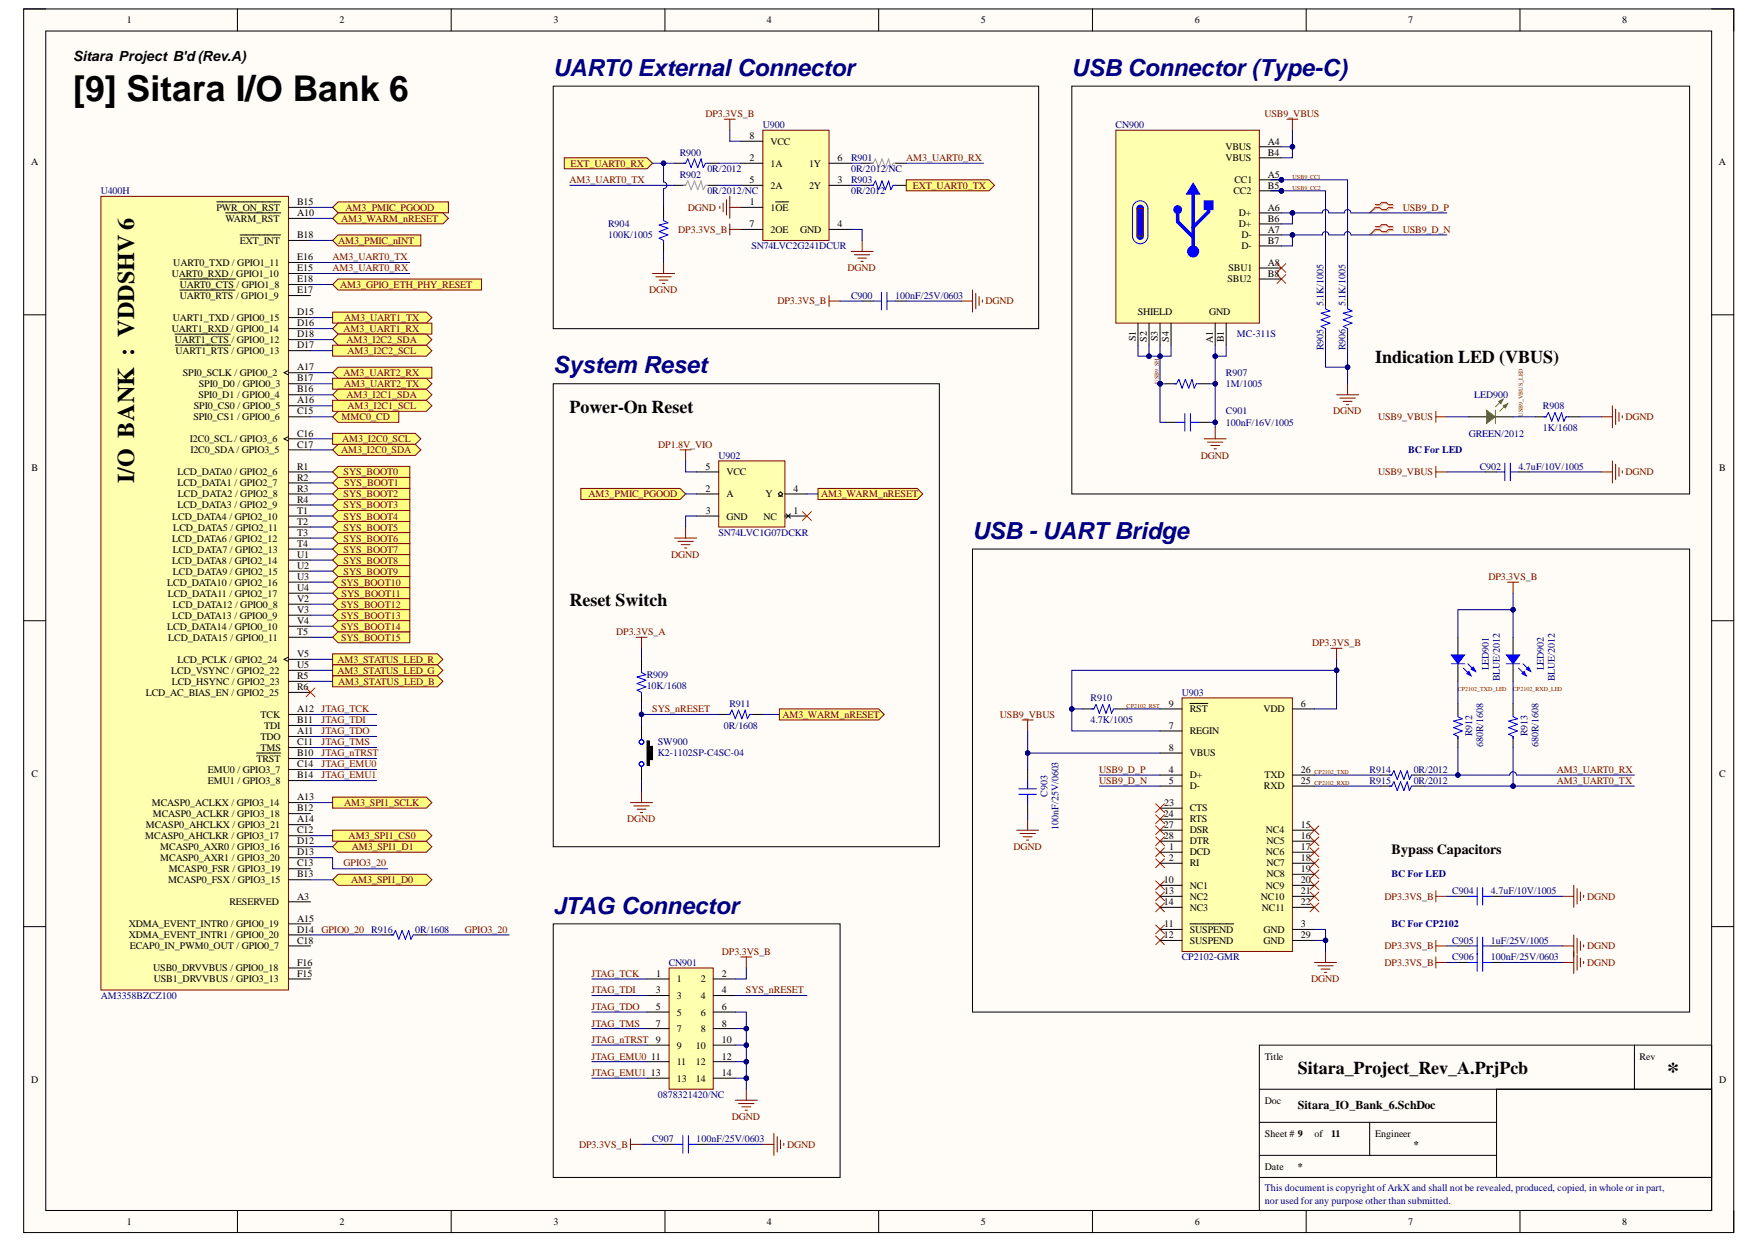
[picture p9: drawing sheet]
<svg xmlns="http://www.w3.org/2000/svg" width="297mm" height="210mm" viewBox="0 0 297 210" stroke-linecap="round" stroke-linejoin="round" font-family="sans-serif">
<defs><g id="words">
<text font-size="6" x="12.4" y="17">[9] Sitara I/O Bank 6</text>
<g font-size="4.1">
<text x="22.7" y="81.6" transform="rotate(-90 22.7 81.6)">I/O BANK : VDDSHV 6</text>
<text x="281.5" y="182.2">*</text>
</g>
<g font-size="4" fill="#000080">
<text x="93.4" y="12.8">UART0 External Connector</text>
<text x="180.9" y="12.8">USB Connector (Type-C)</text>
<text x="93.4" y="63">System Reset</text>
<text x="164.2" y="91">USB - UART Bridge</text>
<text x="93.4" y="154.3">JTAG Connector</text>
</g>
<g font-size="3">
<text x="232.2" y="61.4">Indication LED (VBUS)</text>
<text x="96.2" y="69.7">Power-On Reset</text>
<text x="96.2" y="102.3">Reset Switch</text>
<text x="219.2" y="181.4">Sitara_Project_Rev_A.PrjPcb</text>
</g>
<g font-size="2.4">
<text x="12.4" y="10.3">Sitara Project B'd(Rev.A)</text>
<text x="235" y="144.3">Bypass Capacitors</text>
</g>
<text font-size="2" x="219.2" y="187.2">Sitara_IO_Bank_6.SchDoc</text>
<g font-size="1.7">
<text x="21.4" y="3.9">1</text>
<text x="57.4" y="3.9">2</text>
<text x="93.5" y="3.9">3</text>
<text x="129.5" y="3.9">4</text>
<text x="165.6" y="3.9">5</text>
<text x="201.8" y="3.9">6</text>
<text x="237.8" y="3.9">7</text>
<text x="273.9" y="3.9">8</text>
<text x="126.6" y="23.5">8</text>
<text x="5.2" y="27.9">A</text>
<text x="126.6" y="27.2">2</text>
<text x="130.1" y="28.2">1A</text>
<text x="130.1" y="24.4">VCC</text>
<text x="136.6" y="28.2">1Y</text>
<text x="141.4" y="27.2">6</text>
<text x="206.9" y="25.4">VBUS</text>
<text x="206.9" y="27.2">VBUS</text>
<text x="214.1" y="24.4">A4</text>
<text x="214.1" y="26.3">B4</text>
<text x="290.2" y="27.9">A</text>
<text x="36.5" y="35.6">PWR_ON_RST</text>
<text x="50.2" y="34.7">B15</text>
<text x="126.6" y="30.9">5</text>
<text x="126.6" y="34.7">1</text>
<text x="130.1" y="35.6">1OE</text>
<text x="130.1" y="31.9">2A</text>
<text x="136.6" y="31.9">2Y</text>
<text x="141.4" y="30.9">3</text>
<text x="208.3" y="32.8">CC2</text>
<text x="208.4" y="30.9">CC1</text>
<text x="214.1" y="30">A5</text>
<text x="214.1" y="31.9">B5</text>
<text x="214.1" y="35.6">A6</text>
<text x="38.1" y="37.5">WARM_RST</text>
<text x="40.5" y="41.2">EXT_INT</text>
<text x="50.2" y="40.2">B18</text>
<text x="50.2" y="36.5">A10</text>
<text x="126.6" y="38.4">7</text>
<text x="130.1" y="39.3">2OE</text>
<text x="135.1" y="39.3">GND</text>
<text x="141.4" y="38.4">4</text>
<text x="209.2" y="36.5">D+</text>
<text x="209.2" y="38.4">D+</text>
<text x="209.6" y="40.2">D-</text>
<text x="214.1" y="39.3">A7</text>
<text x="214.1" y="41.2">B7</text>
<text x="214.1" y="37.5">B6</text>
<text x="29" y="46.8">UART0_RXD / GPIO1_10</text>
<text x="29.3" y="44.9">UART0_TXD / GPIO1_11</text>
<text x="50.2" y="45.8">E15</text>
<text x="50.2" y="47.7">E18</text>
<text x="50.2" y="44">E16</text>
<text x="207.3" y="47.7">SBU2</text>
<text x="207.4" y="45.8">SBU1</text>
<text x="209.6" y="42.1">D-</text>
<text x="214.1" y="44.9">A8</text>
<text x="214.1" y="46.8">B8</text>
<text x="30.4" y="48.6">UART0_CTS / GPIO1_8</text>
<text x="30.4" y="50.5">UART0_RTS / GPIO1_9</text>
<text x="50.2" y="53.3">D15</text>
<text x="50.2" y="49.5">E17</text>
<text x="192.1" y="53.3">SHIELD</text>
<text x="204.2" y="53.3">GND</text>
<text x="29" y="56">UART1_RXD / GPIO0_14</text>
<text x="29.2" y="54.2">UART1_TXD / GPIO0_15</text>
<text x="29.5" y="57.9">UART1_CTS / GPIO0_12</text>
<text x="29.6" y="59.8">UART1_RTS / GPIO0_13</text>
<text x="50.2" y="55.1">D16</text>
<text x="50.2" y="57">D18</text>
<text x="50.2" y="58.8">D17</text>
<text x="191.8" y="57.7" transform="rotate(-90 191.8 57.7)">S1</text>
<text x="193.6" y="57.7" transform="rotate(-90 193.6 57.7)">S2</text>
<text x="195.5" y="57.7" transform="rotate(-90 195.5 57.7)">S3</text>
<text x="197.4" y="57.7" transform="rotate(-90 197.4 57.7)">S4</text>
<text x="204.8" y="57.9" transform="rotate(-90 204.8 57.9)">A1</text>
<text x="206.7" y="57.8" transform="rotate(-90 206.7 57.8)">B1</text>
<text x="30.9" y="63.5">SPI0_SCLK / GPIO0_2</text>
<text x="33.6" y="65.3">SPI0_D0 / GPIO0_3</text>
<text x="50.2" y="62.6">A17</text>
<text x="50.2" y="64.4">B17</text>
<text x="32.7" y="70.9">SPI0_CS1 / GPIO0_6</text>
<text x="32.7" y="69.1">SPI0_CS0 / GPIO0_5</text>
<text x="33.5" y="67.2">SPI0_D1 / GPIO0_4</text>
<text x="50.2" y="68.1">A16</text>
<text x="50.2" y="70">C15</text>
<text x="50.2" y="66.3">B16</text>
<text x="32.1" y="74.6">I2C0_SCL / GPIO3_6</text>
<text x="32.1" y="76.5">I2C0_SDA / GPIO3_5</text>
<text x="50.2" y="73.7">C16</text>
<text x="50.2" y="75.6">C17</text>
<text x="5.3" y="79.5">B</text>
<text x="29.9" y="80.2">LCD_DATA0 / GPIO2_6</text>
<text x="29.9" y="82.1">LCD_DATA1 / GPIO2_7</text>
<text x="30" y="83.9">LCD_DATA2 / GPIO2_8</text>
<text x="50.2" y="79.3">R1</text>
<text x="50.2" y="81.2">R2</text>
<text x="50.2" y="83">R3</text>
<text x="119.1" y="83">2</text>
<text x="119.1" y="79.3">5</text>
<text x="122.7" y="83.9">A</text>
<text x="122.7" y="80.2">VCC</text>
<text x="129.3" y="83.9">Y</text>
<text x="134" y="83">4</text>
<text x="290.3" y="79.5">B</text>
<text x="29.1" y="87.7">LCD_DATA4 / GPIO2_10</text>
<text x="29.3" y="89.6">LCD_DATA5 / GPIO2_11</text>
<text x="29.9" y="85.8">LCD_DATA3 / GPIO2_9</text>
<text x="50.2" y="84.9">R4</text>
<text x="50.2" y="86.7">T1</text>
<text x="50.2" y="88.7">T2</text>
<text x="119.2" y="86.7">3</text>
<text x="122.7" y="87.7">GND</text>
<text x="128.9" y="87.7">NC</text>
<text x="134" y="86.7">1</text>
<text x="29.1" y="91.5">LCD_DATA6 / GPIO2_12</text>
<text x="29.1" y="95.2">LCD_DATA8 / GPIO2_14</text>
<text x="29.2" y="93.3">LCD_DATA7 / GPIO2_13</text>
<text x="50.2" y="90.5">T3</text>
<text x="50.2" y="92.4">T4</text>
<text x="50.2" y="94.3">U1</text>
<text x="28.3" y="98.9">LCD_DATA10 / GPIO2_16</text>
<text x="28.3" y="100.8">LCD_DATA11 / GPIO2_17</text>
<text x="29.2" y="97">LCD_DATA9 / GPIO2_15</text>
<text x="50.2" y="96.1">U2</text>
<text x="50.2" y="98">U3</text>
<text x="50.2" y="99.8">U4</text>
<text x="50.2" y="101.7">V2</text>
<text x="28.3" y="106.3">LCD_DATA14 / GPIO0_10</text>
<text x="29.1" y="104.5">LCD_DATA13 / GPIO0_9</text>
<text x="29.2" y="102.6">LCD_DATA12 / GPIO0_8</text>
<text x="50.2" y="103.6">V3</text>
<text x="50.2" y="105.4">V4</text>
<text x="50.2" y="107.3">T5</text>
<text x="28.4" y="108.2">LCD_DATA15 / GPIO0_11</text>
<text x="28.9" y="113.8">LCD_VSYNC / GPIO2_22</text>
<text x="29.9" y="111.9">LCD_PCLK / GPIO2_24</text>
<text x="50.2" y="111">V5</text>
<text x="50.2" y="112.8">U5</text>
<text x="24.6" y="117.5">LCD_AC_BIAS_EN / GPIO2_25</text>
<text x="29" y="115.6">LCD_HSYNC / GPIO2_23</text>
<text x="50.2" y="116.6">R6</text>
<text x="50.2" y="114.7">R5</text>
<text x="197.4" y="119.4">9</text>
<text x="219.7" y="119.4">6</text>
<text x="44" y="121.2">TCK</text>
<text x="44" y="124.9">TDO</text>
<text x="44.6" y="123.1">TDI</text>
<text x="50.2" y="120.3">A12</text>
<text x="50.2" y="122.1">B11</text>
<text x="50.2" y="125.9">C11</text>
<text x="50.2" y="124">A11</text>
<text x="197.4" y="123.1">7</text>
<text x="200.9" y="120.3">RST</text>
<text x="200.9" y="124">REGIN</text>
<text x="213.3" y="120.3">VDD</text>
<text x="5.3" y="131.2">C</text>
<text x="35.1" y="130.5">EMU0 / GPIO3_7</text>
<text x="43.3" y="128.7">TRST</text>
<text x="44" y="126.8">TMS</text>
<text x="50.2" y="127.7">B10</text>
<text x="50.2" y="129.6">C14</text>
<text x="50.2" y="131.4">B14</text>
<text x="197.4" y="126.8">8</text>
<text x="197.4" y="130.5">4</text>
<text x="200.9" y="127.7">VBUS</text>
<text x="200.9" y="131.4">D+</text>
<text x="213.5" y="131.4">TXD</text>
<text x="219.7" y="130.5">26</text>
<text x="290.3" y="131.2">C</text>
<text x="25.6" y="136.1">MCASP0_ACLKX / GPIO3_14</text>
<text x="25.8" y="138">MCASP0_ACLKR / GPIO3_18</text>
<text x="35.1" y="132.4">EMU1 / GPIO3_8</text>
<text x="50.2" y="137">B12</text>
<text x="50.2" y="135.2">A13</text>
<text x="196.5" y="138">24</text>
<text x="196.6" y="136.1">23</text>
<text x="197.4" y="132.4">5</text>
<text x="200.9" y="133.3">D-</text>
<text x="200.9" y="137">CTS</text>
<text x="213.4" y="133.3">RXD</text>
<text x="219.7" y="132.4">25</text>
<text x="24.5" y="141.7">MCASP0_AHCLKR / GPIO3_17</text>
<text x="24.6" y="139.8">MCASP0_AHCLKX / GPIO3_21</text>
<text x="27.1" y="143.5">MCASP0_AXR0 / GPIO3_16</text>
<text x="50.2" y="140.7">C12</text>
<text x="50.2" y="138.9">A14</text>
<text x="50.2" y="142.6">D12</text>
<text x="196.5" y="139.8">27</text>
<text x="196.5" y="141.7">28</text>
<text x="197.4" y="143.5">1</text>
<text x="200.9" y="138.9">RTS</text>
<text x="200.9" y="140.7">DSR</text>
<text x="200.9" y="142.6">DTR</text>
<text x="213.8" y="140.7">NC4</text>
<text x="213.9" y="142.6">NC5</text>
<text x="219.7" y="139.8">15</text>
<text x="219.7" y="141.7">16</text>
<text x="219.7" y="143.5">17</text>
<text x="27.1" y="145.4">MCASP0_AXR1 / GPIO3_20</text>
<text x="28.4" y="149.1">MCASP0_FSX / GPIO3_15</text>
<text x="28.5" y="147.3">MCASP0_FSR / GPIO3_19</text>
<text x="50.2" y="148.2">B13</text>
<text x="50.2" y="146.3">C13</text>
<text x="50.2" y="144.5">D13</text>
<text x="196.5" y="149.1">10</text>
<text x="197.4" y="145.4">2</text>
<text x="200.9" y="144.5">DCD</text>
<text x="200.9" y="146.3">RI</text>
<text x="213.8" y="144.5">NC6</text>
<text x="213.9" y="146.3">NC7</text>
<text x="213.9" y="148.2">NC8</text>
<text x="219.7" y="145.4">18</text>
<text x="219.7" y="147.3">19</text>
<text x="219.7" y="149.1">20</text>
<text x="38.7" y="152.8">RESERVED</text>
<text x="50.2" y="155.6">A15</text>
<text x="50.2" y="151.9">A3</text>
<text x="196.5" y="152.8">14</text>
<text x="196.6" y="151">13</text>
<text x="200.9" y="150">NC1</text>
<text x="200.9" y="151.9">NC2</text>
<text x="200.9" y="153.8">NC3</text>
<text x="212.9" y="151.9">NC10</text>
<text x="213.1" y="153.8">NC11</text>
<text x="213.8" y="150">NC9</text>
<text x="219.7" y="151">21</text>
<text x="219.7" y="152.8">22</text>
<text x="21.7" y="158.4">XDMA_EVENT_INTR1 / GPIO0_20</text>
<text x="21.7" y="156.5">XDMA_EVENT_INTR0 / GPIO0_19</text>
<text x="21.9" y="160.3">ECAP0_IN_PWM0_OUT / GPIO0_7</text>
<text x="50.2" y="157.5">D14</text>
<text x="50.2" y="159.3">C18</text>
<text x="196.5" y="158.4">12</text>
<text x="196.6" y="156.5">11</text>
<text x="200.9" y="157.5">SUSPEND</text>
<text x="200.9" y="159.3">SUSPEND</text>
<text x="213.3" y="157.5">GND</text>
<text x="213.3" y="159.3">GND</text>
<text x="219.7" y="156.5">3</text>
<text x="219.7" y="158.4">29</text>
<text x="25.9" y="164">USB0_DRVVBUS / GPIO0_18</text>
<text x="26" y="165.8">USB1_DRVVBUS / GPIO3_13</text>
<text x="50.2" y="164.9">F15</text>
<text x="50.2" y="163.1">F16</text>
<text x="110.7" y="167.7">3</text>
<text x="110.8" y="164.9">1</text>
<text x="114.3" y="165.8">1</text>
<text x="118.3" y="165.8">2</text>
<text x="121.9" y="164.9">2</text>
<text x="121.9" y="167.7">4</text>
<text x="110.7" y="170.6">5</text>
<text x="110.7" y="173.4">7</text>
<text x="114.3" y="168.6">3</text>
<text x="114.3" y="171.5">5</text>
<text x="118.3" y="168.6">4</text>
<text x="118.3" y="171.5">6</text>
<text x="121.9" y="170.6">6</text>
<text x="121.9" y="173.4">8</text>
<text x="110" y="178.9">11</text>
<text x="110.7" y="176.2">9</text>
<text x="114.3" y="174.3">7</text>
<text x="114.3" y="177.1">9</text>
<text x="114.3" y="179.9">11</text>
<text x="117.5" y="177.1">10</text>
<text x="117.5" y="179.9">12</text>
<text x="118.3" y="174.3">8</text>
<text x="121.9" y="176.2">10</text>
<text x="121.9" y="178.9">12</text>
<text x="213.6" y="178.9">Title</text>
<text x="276.9" y="178.9">Rev</text>
<text x="5.2" y="182.8">D</text>
<text x="109.9" y="181.7">13</text>
<text x="114.3" y="182.7">13</text>
<text x="117.5" y="182.7">14</text>
<text x="121.9" y="181.7">14</text>
<text x="290.3" y="182.8">D</text>
<text x="213.6" y="186.4">Doc</text>
<text x="213.6" y="192">Sheet # 9</text>
<text x="222" y="192">of</text>
<text x="224.8" y="192">11</text>
<text x="232.2" y="192">Engineer</text>
<text x="213.6" y="197.5">Date</text>
<text x="219.2" y="197.5">*</text>
<text x="238.7" y="193.8">*</text>
<text x="21.4" y="206.8">1</text>
<text x="57.4" y="206.8">2</text>
<text x="93.5" y="206.8">3</text>
<text x="129.5" y="206.8">4</text>
<text x="165.6" y="206.8">5</text>
<text x="201.8" y="206.8">6</text>
<text x="237.8" y="206.8">7</text>
<text x="273.9" y="206.8">8</text>
</g>
<g font-size="1.7" fill="#800000">
<text x="119.1" y="19.8">DP3.3VS_B</text>
<text x="213.5" y="19.8">USB9_VBUS</text>
<text x="96.4" y="28.2">EXT_UART0_RX</text>
<text x="153" y="27.2">AM3_UART0_RX</text>
<text x="58.4" y="35.6">AM3_PMIC_PGOOD</text>
<text x="96.2" y="30.9">AM3_UART0_TX</text>
<text x="116.1" y="35.6">DGND</text>
<text x="154.1" y="31.9">EXT_UART0_TX</text>
<text x="236.9" y="35.6">USB9_D_P</text>
<text x="57.1" y="41.2">AM3_PMIC_nINT</text>
<text x="57.6" y="37.5">AM3_WARM_nRESET</text>
<text x="114.5" y="39.3">DP3.3VS_B</text>
<text x="236.9" y="39.3">USB9_D_N</text>
<text x="56.2" y="44">AM3_UART0_TX</text>
<text x="56.2" y="45.8">AM3_UART0_RX</text>
<text x="143.1" y="45.8">DGND</text>
<text x="57.4" y="48.6">AM3_GPIO_ETH_PHY_RESET</text>
<text x="109.6" y="49.5">DGND</text>
<text x="131.3" y="51.4">DP3.3VS_B</text>
<text x="166.4" y="51.4">DGND</text>
<text x="58" y="56">AM3_UART1_RX</text>
<text x="58.1" y="54.2">AM3_UART1_TX</text>
<text x="58.5" y="57.9">AM3_I2C2_SDA</text>
<text x="58.7" y="59.8">AM3_I2C2_SCL</text>
<text x="58" y="63.5">AM3_UART2_RX</text>
<text x="58.1" y="65.3">AM3_UART2_TX</text>
<text x="57.7" y="70.9">MMC0_CD</text>
<text x="58.5" y="67.2">AM3_I2C1_SDA</text>
<text x="58.7" y="69.1">AM3_I2C1_SCL</text>
<text x="225.1" y="70">DGND</text>
<text x="232.7" y="70.9">USB9_VBUS</text>
<text x="274.5" y="70.9">DGND</text>
<text x="57.6" y="76.5">AM3_I2C0_SDA</text>
<text x="57.8" y="74.6">AM3_I2C0_SCL</text>
<text x="111.2" y="75.6">DP1.8V_VIO</text>
<text x="202.8" y="77.4">DGND</text>
<text x="58" y="80.2">SYS_BOOT0</text>
<text x="58" y="83.9">SYS_BOOT2</text>
<text x="58.1" y="82.1">SYS_BOOT1</text>
<text x="99.4" y="83.9">AM3_PMIC_PGOOD</text>
<text x="138.7" y="83.9">AM3_WARM_nRESET</text>
<text x="232.7" y="80.2">USB9_VBUS</text>
<text x="274.5" y="80.2">DGND</text>
<text x="58" y="85.8">SYS_BOOT3</text>
<text x="58" y="87.7">SYS_BOOT4</text>
<text x="58" y="89.6">SYS_BOOT5</text>
<text x="58" y="91.5">SYS_BOOT6</text>
<text x="58" y="93.3">SYS_BOOT7</text>
<text x="58" y="95.2">SYS_BOOT8</text>
<text x="113.4" y="94.3">DGND</text>
<text x="57.6" y="98.9">SYS_BOOT10</text>
<text x="57.7" y="100.8">SYS_BOOT11</text>
<text x="58" y="97">SYS_BOOT9</text>
<text x="251.3" y="98">DP3.3VS_B</text>
<text x="57.6" y="102.6">SYS_BOOT12</text>
<text x="57.6" y="104.5">SYS_BOOT13</text>
<text x="57.6" y="106.3">SYS_BOOT14</text>
<text x="104.1" y="107.3">DP3.3VS_A</text>
<text x="57" y="111.9">AM3_STATUS_LED_R</text>
<text x="57" y="113.8">AM3_STATUS_LED_G</text>
<text x="57.6" y="108.2">SYS_BOOT15</text>
<text x="221.6" y="109.1">DP3.3VS_B</text>
<text x="57.1" y="115.6">AM3_STATUS_LED_B</text>
<text x="54.3" y="120.3">JTAG_TCK</text>
<text x="54.3" y="122.1">JTAG_TDI</text>
<text x="54.3" y="124">JTAG_TDO</text>
<text x="54.3" y="125.9">JTAG_TMS</text>
<text x="110.1" y="120.3">SYS_nRESET</text>
<text x="132.1" y="121.2">AM3_WARM_nRESET</text>
<text x="168.9" y="121.2">USB9_VBUS</text>
<text x="54.3" y="127.7">JTAG_nTRST</text>
<text x="54.3" y="129.6">JTAG_EMU0</text>
<text x="54.3" y="131.4">JTAG_EMU1</text>
<text x="185.6" y="130.5">USB9_D_P</text>
<text x="262.9" y="130.5">AM3_UART0_RX</text>
<text x="58.1" y="136.1">AM3_SPI1_SCLK</text>
<text x="185.6" y="132.4">USB9_D_N</text>
<text x="262.9" y="132.4">AM3_UART0_TX</text>
<text x="58.9" y="141.7">AM3_SPI1_CS0</text>
<text x="59.4" y="143.5">AM3_SPI1_D1</text>
<text x="105.9" y="138.9">DGND</text>
<text x="171.1" y="143.5">DGND</text>
<text x="58" y="146.3">GPIO3_20</text>
<text x="59.3" y="149.1">AM3_SPI1_D0</text>
<text x="233.8" y="151.9">DP3.3VS_B</text>
<text x="268" y="151.9">DGND</text>
<text x="54.3" y="157.5">GPIO0_20</text>
<text x="78.5" y="157.5">GPIO3_20</text>
<text x="121.9" y="161.2">DP3.3VS_B</text>
<text x="233.8" y="160.3">DP3.3VS_B</text>
<text x="268" y="160.3">DGND</text>
<text x="99.9" y="164.9">JTAG_TCK</text>
<text x="99.9" y="167.7">JTAG_TDI</text>
<text x="126" y="167.7">SYS_nRESET</text>
<text x="221.4" y="165.8">DGND</text>
<text x="233.8" y="163.1">DP3.3VS_B</text>
<text x="268" y="163.1">DGND</text>
<text x="99.9" y="170.6">JTAG_TDO</text>
<text x="99.9" y="173.4">JTAG_TMS</text>
<text x="99.9" y="176.2">JTAG_nTRST</text>
<text x="99.9" y="178.9">JTAG_EMU0</text>
<text x="99.9" y="181.7">JTAG_EMU1</text>
<text x="123.6" y="189.2">DGND</text>
<text x="97.8" y="193.8">DP3.3VS_B</text>
<text x="132.9" y="193.8">DGND</text>
</g>
<g font-size="1.7" fill="#000080">
<text x="128.8" y="21.6">U900</text>
<text x="188.4" y="21.6">CN900</text>
<text x="114.8" y="26.3">R900</text>
<text x="119.4" y="29.1">0R/2012</text>
<text x="143.7" y="27.2">R901</text>
<text x="143.7" y="29.1">0R/2012/NC</text>
<text x="17" y="32.8">U400H</text>
<text x="114.8" y="30">R902</text>
<text x="119.4" y="32.8">0R/2012/NC</text>
<text x="143.7" y="30.9">R903</text>
<text x="143.7" y="32.8">0R/2012</text>
<text x="102.7" y="38.4">R904</text>
<text x="102.7" y="40.2">100K/1005</text>
<text x="126.9" y="42.1">SN74LVC2G241DCUR</text>
<text x="143.7" y="50.5">C900</text>
<text x="151.2" y="50.5">100nF/25V/0603</text>
<text x="223.5" y="51.7" transform="rotate(-90 223.5 51.7)">5.1K/1005</text>
<text x="227.2" y="51.7" transform="rotate(-90 227.2 51.7)">5.1K/1005</text>
<text x="208.9" y="57">MC-311S</text>
<text x="223.5" y="59.2" transform="rotate(-90 223.5 59.2)">R905</text>
<text x="227.2" y="59.2" transform="rotate(-90 227.2 59.2)">R906</text>
<text x="207" y="63.5">R907</text>
<text x="207" y="65.3">1M/1005</text>
<text x="207" y="70">C901</text>
<text x="207" y="71.9">100nF/16V/1005</text>
<text x="249" y="67.2">LED900</text>
<text x="260.6" y="69.1">R908</text>
<text x="121.3" y="77.4">U902</text>
<text x="237.8" y="76.5">BC For LED</text>
<text x="248" y="73.7">GREEN/2012</text>
<text x="260.6" y="72.8">1K/1608</text>
<text x="249.9" y="79.3">C902</text>
<text x="256.4" y="79.3">4.7uF/10V/1005</text>
<text x="121.3" y="90.5">SN74LVC1G07DCKR</text>
<text x="251.4" y="113.2" transform="rotate(-90 251.4 113.2)">LED901</text>
<text x="260.7" y="113.2" transform="rotate(-90 260.7 113.2)">LED902</text>
<text x="109.2" y="114.5">R909</text>
<text x="109.2" y="116.4">10K/1608</text>
<text x="123.2" y="119.4">R911</text>
<text x="184.2" y="118.4">R910</text>
<text x="199.6" y="117.5">U903</text>
<text x="253.3" y="115" transform="rotate(-90 253.3 115)">BLUE/2012</text>
<text x="262.6" y="115" transform="rotate(-90 262.6 115)">BLUE/2012</text>
<text x="111.1" y="125.9">SW900</text>
<text x="122.2" y="123.1">0R/1608</text>
<text x="184.2" y="122.1">4.7K/1005</text>
<text x="248.6" y="124.3" transform="rotate(-90 248.6 124.3)">R912</text>
<text x="257.9" y="124.3" transform="rotate(-90 257.9 124.3)">R913</text>
<text x="111.1" y="127.7">K2-1102SP-C4SC-04</text>
<text x="231.3" y="130.5">R914</text>
<text x="238.7" y="130.5">0R/2012</text>
<text x="250.5" y="126.2" transform="rotate(-90 250.5 126.2)">680R/1608</text>
<text x="259.8" y="126.2" transform="rotate(-90 259.8 126.2)">680R/1608</text>
<text x="176.9" y="134.6" transform="rotate(-90 176.9 134.6)">C903</text>
<text x="231.3" y="132.4">R915</text>
<text x="238.7" y="132.4">0R/2012</text>
<text x="178.8" y="140.2" transform="rotate(-90 178.8 140.2)">100nF/25V/0603</text>
<text x="235" y="148.2">BC For LED</text>
<text x="245.2" y="151">C904</text>
<text x="251.8" y="151">4.7uF/10V/1005</text>
<text x="62.7" y="157.5">R916</text>
<text x="70.1" y="157.5">0R/1608</text>
<text x="235" y="156.5">BC For CP2102</text>
<text x="245.2" y="159.3">C905</text>
<text x="251.8" y="159.3">1uF/25V/1005</text>
<text x="112.9" y="163.1">CN901</text>
<text x="199.6" y="162.1">CP2102-GMR</text>
<text x="245.2" y="162.1">C906</text>
<text x="251.8" y="162.1">100nF/25V/0603</text>
<text x="17" y="168.6">AM3358BZCZ100</text>
<text x="111.1" y="185.5">0878321420/NC</text>
<text x="110.1" y="192.9">C907</text>
<text x="117.6" y="192.9">100nF/25V/0603</text>
<text x="213.6" y="201.1">This document is copyright ofArkX and shall not be revealed, produced, copied, in whole or in part,</text>
<text x="213.6" y="203.3">nor used for any purpose other than submitted.</text>
</g>
<g font-size="1" fill="#800000">
<text x="218.3" y="30.2">USB9_CC1</text>
<text x="218.3" y="32">USB9_CC2</text>
<text x="195.7" y="64.8" transform="rotate(-90 195.7 64.8)">USB9_SH</text>
<text x="257.2" y="70.4" transform="rotate(-90 257.2 70.4)">USB9_VBUS_LED</text>
<text x="190.3" y="119.5">CP2102_RST</text>
<text x="246.2" y="116.7">CP2102_TXD_LED</text>
<text x="255.5" y="116.7">CP2102_RXD_LED</text>
<text x="222" y="130.7">CP2102_TXD</text>
<text x="222" y="132.5">CP2102_RXD</text>
</g>
</g></defs>
<path d="M4 1.5h288.8v206.6h-288.8z" fill-rule="evenodd" fill="#fffcf8"/>
<path d="M4 1.5h288.8v206.6h-288.8z" fill="none" stroke="#000" stroke-width=".17"/>
<path d="M7.7 5.2h281.3v199.2h-281.3z" fill-rule="evenodd" fill="#fffcf8"/>
<g fill="none" stroke="#000" stroke-width=".17">
<path d="M4 1.5h3.7M7.7 5.2h281.3v199.2h-281.3zM40.1 1.5v3.7M76.2 1.5v3.7M112.3 1.5v3.7M148.4 1.5v3.7M184.5 1.5v3.7M220.6 1.5v3.7M256.7 1.5v3.7M289 1.5h3.8v3.7M4 53.2h3.7M289 53.2h3.8"/>
<path d="M4 104.8h3.7M289 104.8h3.8M4 156.5h3.7M289 156.5h3.8M212.7 176.5h76.3v27.9h-76.3zM276 176.5v7.4M212.7 183.9h76.3M212.7 198.8h76.3M212.7 189.5h40M212.7 195.1h40M231.3 189.5v5.6M252.7 183.9h36.3v14.9h-36.3z"/>
<path d="M40.1 204.4v3.7M76.2 204.4v3.7M112.3 204.4v3.7M148.4 204.4v3.7M184.5 204.4v3.7M220.6 204.4v3.7M256.7 204.4v3.7M292.8 204.4v3.7"/>
</g>
<path d="M17 33.2h31.7v134h-31.7z" fill-rule="evenodd" fill="#ffffb0"/>
<path d="M17 33.2h31.7v134h-31.7z" fill="none" stroke="#800000" stroke-width=".17"/>
<g fill="none" stroke="#000" stroke-width=".17">
<path d="M36.6 34.1h10.8M38.1 35.9h9.3M40.5 39.7h6.9M48.7 35h3.7M48.7 36.9h3.7M29.5 56.4h9.4M29.6 58.3h9.3M30.4 49h9.3M30.4 47.1h9.3M48.7 46.2h3.7M48.7 55.5h3.7M48.7 48h3.7"/>
<path d="M48.7 57.4h3.7M48.7 44.3h3.7M48.7 53.6h3.7M48.7 49.9h3.7M48.7 59.2h3.7M48.7 40.6h3.7M48.7 62.6l-.7 .3 .7 .4M48.7 73.7l-.7 .4 .7 .4M48.7 62.9h3.7M48.7 68.5h3.7M48.7 70.4h3.7M48.7 64.8h3.7"/>
<path d="M48.7 66.7h3.7M48.7 74.1h3.7M48.7 76h3.7M48.7 79.7h3.7M48.7 81.6h3.7M48.7 83.4h3.7M48.7 85.3h3.7M48.7 87.1h3.7M48.7 89h3.7M48.7 90.9h3.7M48.7 92.7h3.7M48.7 94.6h3.7"/>
<path d="M48.7 96.4h3.7M48.7 98.3h3.7M48.7 111l-.7 .3 .7 .4M48.7 116.9h3.7M48.7 115.1h3.7M48.7 111.3h3.7M48.7 113.2h3.7M48.7 100.2h3.7M48.7 102h3.7M48.7 103.9h3.7M48.7 105.8h3.7M48.7 107.6h3.7"/>
<path d="M43.3 127.2h4.1M48.7 120.6h3.7M48.7 122.5h3.7M48.7 126.2h3.7M48.7 128.1h3.7M48.7 124.4h3.7M48.7 130h3.7M48.7 131.8h3.7M48.7 137.4h3.7M48.7 139.3h3.7M48.7 135.5h3.7M48.7 157.9h3.7"/>
<path d="M48.7 156h3.7M48.7 159.7h3.7M48.7 148.6h3.7M48.7 141.1h3.7M48.7 146.7h3.7M48.7 143h3.7M48.7 144.8h3.7M48.7 152.3h3.7M48.7 165.3h3.7M48.7 163.5h3.7"/>
</g>
<path d="M121.4 77.8h11.1v11.2h-11.1z" fill-rule="evenodd" fill="#ffffb0"/>
<g fill="none" stroke="#800000" stroke-width=".17">
<path d="M114.8 76h1.9M115.8 76v1.8M121.4 77.8h11.1v11.2h-11.1zM113.9 90.9h3.7M114.5 91.4h2.6M115 92h1.5M115.6 92.5h.4M115.8 89v1.9M124.2 185.8h3.7M124.7 186.4h2.6M125.3 186.9h1.5M125.8 187.5h.4"/>
<path d="M126 183.9v1.9"/>
</g>
<path d="M117.6 79.7h3.8M117.6 87.1h3.8M117.6 83.4h3.8M131.4 83.4l.4-.4 .4 .4-.4 .4zM131.4 83.8h.8M132.5 87.1h3.8M132.5 83.4h3.8M132.7 86.8l.8 .7M133.5 86.8l-.8 .7" fill="none" stroke="#000" stroke-width=".17"/>
<path d="M135.5 86.4l1.5 1.5M137 86.4l-1.5 1.5" fill="none" stroke="#f00" stroke-width=".17"/>
<path d="M128.8 22h11.2v18.6h-11.2z" fill-rule="evenodd" fill="#ffffb0"/>
<g fill="none" stroke="#800000" stroke-width=".17">
<path d="M121.6 34.8v.4M122.1 34.3v1.5M122.3 20.1h1.9M122.7 33.7v2.6M123.2 20.1v1.9M123.2 33.2v3.7M123.2 37.8v1.9M123.2 35h1.9M123.2 38.7h1.9M128.8 22h11.2v18.6h-11.2zM217.3 20.1h1.9M218.2 20.1v1.9"/>
<path d="M143.7 42.5h3.8M144.3 43h2.6M144.8 43.6h1.5M145.4 44.1h.4M145.6 40.6v1.9M203.3 74.1h3.8M203.9 74.7h2.6M204.5 75.2h1.4M205 75.8h.4M205.2 72.2v1.9M225.7 66.7h3.7M226.3 67.2h2.6"/>
<path d="M226.8 67.8h1.5M227.4 68.3h.4M227.6 64.8v1.9M270.4 70.4h1.9M272.3 68.5v3.7M272.8 69.1v2.6M273.4 69.6v1.5M274 70.2v.4M125.1 161.6h1.9M126 161.6v1.9M106.5 193.2h1.8M106.5 192.3v1.9"/>
<path d="M128.8 193.2h1.9M130.7 191.4v3.7M131.2 191.9v2.6M131.8 192.5v1.5M132.4 193.1v.3"/>
</g>
<g fill="none" stroke="#000" stroke-width=".17">
<path d="M113.9 27.6h1.9M113.9 31.3h1.9M119.5 27.6h1.9M119.5 31.3h1.9M125.1 35h3.7M125.1 27.6h3.7M125.1 31.3h3.7M125.1 38.7h3.7M125.1 23.9h3.7M131 34.1h2.2M140 27.6h3.7M140 31.3h3.7"/>
<path d="M140 38.7h3.7M145.6 27.6h1.9M145.6 31.3h1.9M151.2 27.6h1.8M151.2 31.3h1.8M112.1 193.2h1.8M117.6 193.2h1.9"/>
</g>
<path d="M115.4 27.6h.4l.4-.8 .5 1.5 .6-1.5 .5 1.5 .6-1.5 .4 1.5 .3-.7h.4M147.1 31.3h.4l.3-.8 .6 1.5 .5-1.5 .6 1.5 .6-1.5 .3 1.5 .4-.7h.4M113.9 193.2h1.4M115.3 191.8v2.9M116.2 193.2h1.4M116.2 191.8v2.9" fill="none" stroke="#00f" stroke-width=".17"/>
<path d="M115.4 31.3h.4l.4-.8 .5 1.5 .6-1.5 .5 1.5 .6-1.5 .4 1.5 .3-.7h.4M147.1 27.6h.4l.3-.8 .6 1.5 .5-1.5 .6 1.5 .6-1.5 .3 1.5 .4-.7h.4" fill="none" stroke="#999" stroke-width=".17"/>
<path d="M215.6 44.5l1.5 1.5M215.6 46.4l1.5 1.5M217.1 44.5l-1.5 1.5M217.1 46.4l-1.5 1.5" fill="none" stroke="#f00" stroke-width=".17"/>
<circle cx="216.4" cy="30.4" r=".37" fill="#000080"/>
<circle cx="216.4" cy="30.4" r=".37" fill="none" stroke="#000080" stroke-width=".17"/>
<circle cx="216.4" cy="32.2" r=".37" fill="#000080"/>
<circle cx="216.4" cy="32.2" r=".37" fill="none" stroke="#000080" stroke-width=".17"/>
<path d="M188.4 22h24.3v32.6h-24.3z" fill-rule="evenodd" fill="#ffffb0"/>
<path d="M188.4 22h24.3v32.6h-24.3z" fill="none" stroke="#800000" stroke-width=".17"/>
<circle cx="192.5" cy="35.2" r=".56" fill="#00f"/>
<circle cx="192.5" cy="35.2" r=".56" fill="none" stroke="#00f" stroke-width=".17"/>
<path d="M212.7 24.8h3.7M212.7 30.4h3.7" fill="none" stroke="#000" stroke-width=".17"/>
<circle cx="216.4" cy="30.4" r=".37" fill="#000080"/>
<circle cx="216.4" cy="30.4" r=".37" fill="none" stroke="#000080" stroke-width=".17"/>
<path d="M212.7 32.2h3.7" fill="none" stroke="#000" stroke-width=".17"/>
<circle cx="216.4" cy="32.2" r=".37" fill="#000080"/>
<circle cx="216.4" cy="32.2" r=".37" fill="none" stroke="#000080" stroke-width=".17"/>
<path d="M212.7 39.7h3.7M212.7 36h3.7M212.7 37.8h3.7M192.2 54.6v3.7M205.2 54.6v3.7M212.7 41.5h3.7M212.7 45.3h3.7M212.7 47.1h3.7" fill="none" stroke="#000" stroke-width=".17"/>
<circle cx="192.5" cy="39.9" r=".56" fill="#00f"/>
<circle cx="192.5" cy="39.9" r=".56" fill="none" stroke="#00f" stroke-width=".17"/>
<path d="M192 35.2h1.1v4.7h-1.1z" fill-rule="evenodd" fill="#00f"/>
<path d="M192 35.2h1.1v4.7h-1.1z" fill="none" stroke="#800000" stroke-width=".17"/>
<path d="M191.5 34.4a1.3 1.3 0 0 1 1.4-.4 1.3 1.3 0 0 1 .9 1.2v4.7a1.3 1.3 0 0 1-1.3 1.3 1.3 1.3 0 0 1-1.3-1.3v-4.7z" fill="none" stroke="#00f" stroke-width=".17"/>
<circle cx="201.5" cy="42.5" r=".93" fill="#00f"/>
<circle cx="201.5" cy="42.5" r=".93" fill="none" stroke="#00f" stroke-width=".17"/>
<path d="M203.3 33.9h1.5v1.5h-1.5z" fill-rule="evenodd" fill="#00f"/>
<path d="M203.3 33.9h1.5v1.5h-1.5z" fill="none" stroke="#00f" stroke-width=".17"/>
<path d="M201.5 30.9l1.1 1.9h-2.2z" fill-rule="evenodd" fill="#00f"/>
<path d="M201.5 30.9l1.1 1.9h-2.2z" fill="none" stroke="#00f" stroke-width=".17"/>
<circle cx="198.9" cy="35.4" r=".65" fill="#00f"/>
<g fill="none" stroke="#00f" stroke-width=".17">
<path d="M245.1 112.1h2.2"/>
<circle cx="198.9" cy="35.4" r=".65"/>
</g>
<path d="M198.9 35.6v1.8l2.6 2.6M201.5 32.2v9.5M204.1 35.2v.6l-2.6 2.6" fill="none" stroke="#00f" stroke-width=".59"/>
<path d="M212.7 26.6h3.7M194 54.6v3.7M195.9 54.6v3.7M197.8 54.6v3.7M207.1 54.6v3.7M246.2 107.6v3M246.2 112.1v3" fill="none" stroke="#000" stroke-width=".17"/>
<g fill="none" stroke="#f00" stroke-width=".17">
<path d="M195.2 135.7l1.4 1.5M195.2 137.6l1.4 1.5M195.2 139.4l1.4 1.5M196.6 135.7l-1.4 1.5M196.6 137.6l-1.4 1.5M196.6 139.4l-1.4 1.5M221.2 139.4l1.5 1.5M222.7 139.4l-1.5 1.5M195.2 141.3l1.4 1.5M195.2 143.2l1.4 1.5M195.2 145l1.4 1.5M195.2 148.8l1.4 1.4"/>
<path d="M195.2 150.6l1.4 1.5M195.2 152.5l1.4 1.5M195.2 156.2l1.4 1.5M195.2 158.1l1.4 1.4M196.6 141.3l-1.4 1.5M196.6 143.2l-1.4 1.5M196.6 145l-1.4 1.5M196.6 148.8l-1.4 1.4M196.6 150.6l-1.4 1.5M196.6 152.5l-1.4 1.5M196.6 156.2l-1.4 1.5M196.6 158.1l-1.4 1.4"/>
<path d="M221.2 141.3l1.5 1.5M221.2 143.2l1.5 1.5M221.2 145l1.5 1.5M221.2 146.9l1.5 1.5M221.2 148.8l1.5 1.4M221.2 150.6l1.5 1.5M221.2 152.5l1.5 1.5M222.7 141.3l-1.5 1.5M222.7 143.2l-1.5 1.5M222.7 145l-1.5 1.5M222.7 146.9l-1.5 1.5M222.7 148.8l-1.5 1.4"/>
<path d="M222.7 150.6l-1.5 1.5M222.7 152.5l-1.5 1.5"/>
</g>
<g fill="none" stroke="#800000" stroke-width=".17">
<path d="M173.5 138.3v1.9M171.7 140.2h3.7M172.2 140.8h2.6M172.8 141.3h1.5M173.3 141.9h.4M263.9 151.4h1.9M263.9 159.7h1.9M265.8 149.5v3.7M265.8 157.9v6.5M266.3 150.1v2.6M266.3 158.4v2.6M266.9 150.6v1.5"/>
<path d="M266.9 159v1.5M267.4 151.2v.4M267.4 159.5v.4M222 162.5h3.7M222.5 163.1h2.6M223.1 163.6h1.5M223.6 164.2h.4M223.8 160.7v1.8M263.9 162.5h1.9M266.3 161.2v2.6M266.9 161.8v1.5M267.4 162.3v.4"/>
</g>
<path d="M245.1 110.6h2.2l-1.1 1.5z" fill="#00f"/>
<path d="M245.1 110.6h2.2l-1.1 1.5zM247.9 112.1l.9 .9" fill="none" stroke="#00f" stroke-width=".17"/>
<path d="M248.4 113l.4-.4 .4 .8z" fill="#00f"/>
<path d="M247.1 112.8l1.1 1.1M248.4 113l.4-.4 .4 .8z" fill="none" stroke="#00f" stroke-width=".17"/>
<path d="M247.7 113.8l.4-.4 .3 .7z" fill="#00f"/>
<path d="M247.7 113.8l.4-.4 .3 .7zM254.4 112.1h2.2" fill="none" stroke="#00f" stroke-width=".17"/>
<path d="M255.5 107.6v3M255.5 112.1v3" fill="none" stroke="#000" stroke-width=".17"/>
<path d="M254.4 110.6h2.2l-1.1 1.5z" fill="#00f"/>
<path d="M254.4 110.6h2.2l-1.1 1.5zM257.2 112.1l.9 .9" fill="none" stroke="#00f" stroke-width=".17"/>
<path d="M257.7 113l.4-.4 .4 .8z" fill="#00f"/>
<path d="M256.4 112.8l1.2 1.1M257.7 113l.4-.4 .4 .8z" fill="none" stroke="#00f" stroke-width=".17"/>
<path d="M257 113.8l.4-.4 .3 .7z" fill="#00f"/>
<path d="M257 113.8l.4-.4 .3 .7z" fill="none" stroke="#00f" stroke-width=".17"/>
<path d="M199.6 117.9h18.6v42.8h-18.6z" fill-rule="evenodd" fill="#ffffb0"/>
<path d="M199.6 117.9h18.6v42.8h-18.6z" fill="none" stroke="#800000" stroke-width=".17"/>
<g fill="none" stroke="#000" stroke-width=".17">
<path d="M181 14.5h104.3v68.9h-104.3zM223.8 49.9v1.9M223.8 55.5v1.9M227.6 49.9v1.9M227.6 55.5v1.9M196.8 64.8h1.9M196.8 71.3h1.9M202.4 64.8h1.9M202.4 71.3h1.9M164.2 92.7h121.1v78.2h-121.1zM195.9 119.7h3.7M200.9 118.8h3.1"/>
<path d="M218.2 119.7h3.8M195.9 123.4h3.7M195.9 127.2h3.7M195.9 130.9h3.7M195.9 132.7h3.7M195.9 136.5h3.7M195.9 138.3h3.7M218.2 130.9h3.8M218.2 132.7h3.8M195.9 140.2h3.7M195.9 142.1h3.7M195.9 143.9h3.7"/>
<path d="M195.9 145.8h3.7M195.9 149.5h3.7M195.9 151.4h3.7M195.9 153.2h3.7M195.9 157h3.7M195.9 158.8h3.7M200.9 156h7.4M218.2 140.2h3.8M218.2 142.1h3.8M218.2 143.9h3.8M218.2 145.8h3.8M218.2 149.5h3.8"/>
<path d="M218.2 151.4h3.8M218.2 153.2h3.8M218.2 157h3.8M218.2 158.8h3.8M218.2 147.6h3.8"/>
</g>
<path d="M223.8 51.8v.4l.8 .3-1.5 .4 1.5 .5-1.5 .6 1.5 .6-1.5 .5 .7 .4v.4M227.6 51.8v.4l.7 .3-1.5 .4 1.5 .5-1.5 .6 1.5 .6-1.5 .5 .8 .4v.4M198.3 64.8h.4l.4-.7 .5 1.4 .6-1.4 .5 1.4 .6-1.4 .4 1.4 .3-.7h.4M198.7 71.3h1.4M200.1 69.8v3M201 71.3h1.4M201 69.8v3" fill="none" stroke="#00f" stroke-width=".17"/>
<circle cx="195.9" cy="64.8" r=".37" fill="#000080"/>
<circle cx="195.9" cy="64.8" r=".37" fill="none" stroke="#000080" stroke-width=".17"/>
<g fill="none" stroke="#000" stroke-width=".17">
<path d="M248.1 70.4h2.9M250.8 79.7h1.9M252.5 70.4h3M256.4 79.7h1.9M259.2 70.4h1.9M264.8 70.4h1.9M182.9 119.7h1.8M188.4 119.7h1.9M173.5 130v1.8M173.5 135.5v1.9M246.2 151.4h1.9M246.2 159.7h1.9"/>
<path d="M251.8 151.4h1.8M251.8 159.7h1.8M246.2 162.5h1.9M251.8 162.5h1.8"/>
</g>
<g fill="none" stroke="#00f" stroke-width=".17">
<path d="M252.7 79.7h1.4M254.1 78.2v3M255 79.7h1.4M255 78.2v3M260.7 70.4h.4l.4-.8 .5 1.5 .6-1.5 .5 1.5 .6-1.5 .4 1.5 .4-.7h.3M184.3 119.7h.4l.4-.7 .5 1.5 .6-1.5 .6 1.5 .5-1.5 .4 1.5 .4-.8h.3M172 134.1h3M172 133.2h3M173.5 131.8v1.4M173.5 134.1v1.4M248.1 151.4h1.4M248.1 159.7h1.4"/>
<path d="M249.5 149.9v3M249.5 158.3v5.7M250.4 151.4h1.4M250.4 149.9v3M250.4 158.3v5.7M250.4 159.7h1.4M248.1 162.5h1.4M250.4 162.5h1.4"/>
</g>
<path d="M232.4 34.7h.8l.3-.3h.8l.3 .3h.8M235.4 35.2h-.8l-.3 .4h-.8l-.3-.4h-.8l-1.1 .8" fill="none" stroke="#d0a19e" stroke-width=".17"/>
<path d="M232.2 34.6h.8l.3-.4h.8l.4 .4h.7M235.2 35h-.7l-.4 .4h-.8l-.3-.4h-.8l-.9 1" fill="none" stroke="#f00" stroke-width=".17"/>
<path d="M270.4 79.7h1.9M272.3 77.8v3.8M272.8 78.4v2.6M273.4 79v1.4M274 79.5v.4" fill="none" stroke="#800000" stroke-width=".17"/>
<path d="M252.5 69.3v2.2" fill="none" stroke="#0f0" stroke-width=".17"/>
<path d="M251 69.3l1.5 1.1-1.5 1.1z" fill="#0f0"/>
<path d="M251 69.3l1.5 1.1-1.5 1.1zM253.5 67.8l-1 .9" fill="none" stroke="#0f0" stroke-width=".17"/>
<path d="M253.1 67.8l.7-.4-.3 .8z" fill="#0f0"/>
<path d="M253.1 67.8l.7-.4-.3 .8zM254.4 68.3l-1.1 1.2" fill="none" stroke="#0f0" stroke-width=".17"/>
<path d="M253.8 68.5l.8-.3-.4 .7z" fill="#0f0"/>
<path d="M253.8 68.5l.8-.3-.4 .7z" fill="none" stroke="#0f0" stroke-width=".17"/>
<g fill="none" stroke="#000" stroke-width=".17">
<path d="M93.4 14.5h82v41h-82zM93.4 64.8h65.2v78.2h-65.2zM108.3 111.3v1.9M108.3 116.9v1.9M246.2 118.8v1.8M255.5 118.8v1.8M108.3 122.5v2.2M108.3 129.6v2.2M109.3 125.1h.3v4.1h-.3zM109.6 126h.6v2.3h-.6zM121.4 120.6h1.8M127 120.6h1.8"/>
<path d="M233.2 130.9h1.8M233.2 132.7h1.8M238.7 130.9h1.9M238.7 132.7h1.9M246.2 124.4v1.8M255.5 124.4v1.8M64.5 157.9h1.9M70.1 157.9h1.9M93.4 156h48.5v42.8h-48.5z"/>
</g>
<g fill="none" stroke="#00f" stroke-width=".17">
<path d="M108.3 113.2v.4l.8 .3-1.5 .4 1.5 .6-1.5 .5 1.5 .6-1.5 .5 .7 .4v.4M122.9 120.6h.3l.4-.7 .6 1.5 .5-1.5 .6 1.5 .5-1.5 .4 1.5 .4-.8h.4M234.6 130.9h.4l.4-.8 .5 1.5 .6-1.5 .6 1.5 .5-1.5 .4 1.5 .4-.7h.3M234.6 132.7h.4l.4-.7 .5 1.5 .6-1.5 .6 1.5 .5-1.5 .4 1.5 .4-.8h.3M246.2 120.6v.4l.7 .4-1.4 .4 1.4 .5-1.4 .6 1.4 .5-1.4 .6 .7 .4v.3M255.5 120.6v.4l.8 .4-1.5 .4 1.5 .5-1.5 .6 1.5 .5-1.5 .6 .7 .4v.3M66 157.9h.4l.4-.8 .5 1.5 .6-1.5 .6 1.5 .5-1.5 .4 1.5 .4-.7h.3"/>
<circle cx="108.3" cy="125.3" r=".39"/>
<circle cx="108.3" cy="129" r=".39"/>
</g>
<g fill="none" stroke="#800000" stroke-width=".17">
<path d="M242.5 69.5v1.8M242.5 78.8v1.8M242.5 70.4h1.8M242.5 79.7h1.8M254.6 98.3h1.8M255.5 98.3v1.9M107.4 107.6h1.9M108.3 107.6v1.9M224.8 109.5h1.8M225.7 109.5v1.8M106.5 135.5h3.7M107 136.1h2.6"/>
<path d="M107.6 136.7h1.5M108.1 137.2h.4M108.3 133.7v1.8M172.6 121.6h1.9M173.5 121.6v1.8M242.5 150.4v1.9M242.5 158.8v1.9M242.5 151.4h1.8M242.5 159.7h1.8M242.5 161.6v1.9M242.5 162.5h1.8"/>
</g>
<path d="M232.4 38.5h.8l.3-.4h.8l.3 .4h.8M235.4 38.9h-.8l-.3 .4h-.8l-.3-.4h-.8l-1.1 .8" fill="none" stroke="#d0a19e" stroke-width=".17"/>
<path d="M232.2 38.3h.8l.3-.4h.8l.4 .4h.7M235.2 38.7h-.7l-.4 .4h-.8l-.3-.4h-.8l-.9 1" fill="none" stroke="#f00" stroke-width=".17"/>
<path d="M109.4 125.1v4.1" fill="none" stroke="#000" stroke-width=".37"/>
<path d="M109.6 126h.6v2.3h-.6z" fill-rule="evenodd" fill="#000"/>
<path d="M56.2 48l.9-.9h24.2v1.9h-24.2z" fill-rule="evenodd" fill="#ffff80"/>
<path d="M56.2 48l.9-.9h24.2v1.9h-24.2z" fill="none" stroke="#800000" stroke-width=".17"/>
<path d="M56.2 73.2h13.9l1 .9-1 .9h-13.9z" fill-rule="evenodd" fill="#ffff80"/>
<path d="M56.2 73.2h13.9l1 .9-1 .9h-13.9z" fill="none" stroke="#800000" stroke-width=".17"/>
<path d="M56.2 76l.9-1h13l1 1-1 .9h-13z" fill-rule="evenodd" fill="#ffff80"/>
<path d="M56.2 76l.9-1h13l1 1-1 .9h-13z" fill="none" stroke="#800000" stroke-width=".17"/>
<path d="M56.2 35l.9-.9h18.6v1.8h-18.6z" fill-rule="evenodd" fill="#ffff80"/>
<path d="M56.2 35l.9-.9h18.6v1.8h-18.6z" fill="none" stroke="#800000" stroke-width=".17"/>
<path d="M98.1 82.5h16.7l1 .9-1 .9h-16.7z" fill-rule="evenodd" fill="#ffff80"/>
<path d="M98.1 82.5h16.7l1 .9-1 .9h-16.7z" fill="none" stroke="#800000" stroke-width=".17"/>
<path d="M56.2 40.6l.9-.9h14v1.8h-14z" fill-rule="evenodd" fill="#ffff80"/>
<path d="M56.2 40.6l.9-.9h14v1.8h-14z" fill="none" stroke="#800000" stroke-width=".17"/>
<path d="M56.2 70.4l.9-.9h10.2v1.8h-10.2z" fill-rule="evenodd" fill="#ffff80"/>
<path d="M56.2 70.4l.9-.9h10.2v1.8h-10.2z" fill="none" stroke="#800000" stroke-width=".17"/>
<path d="M138.1 82.5h16.8l.9 .9-.9 .9h-16.8z" fill-rule="evenodd" fill="#ffff80"/>
<path d="M138.1 82.5h16.8l.9 .9-.9 .9h-16.8z" fill="none" stroke="#800000" stroke-width=".17"/>
<path d="M131.6 119.7h16.8l.9 .9-.9 1h-16.8z" fill-rule="evenodd" fill="#ffff80"/>
<path d="M131.6 119.7h16.8l.9 .9-.9 1h-16.8z" fill="none" stroke="#800000" stroke-width=".17"/>
<path d="M56.2 36.9l.9-1h17.7l.9 1-.9 .9h-17.7z" fill-rule="evenodd" fill="#ffff80"/>
<path d="M56.2 36.9l.9-1h17.7l.9 1-.9 .9h-17.7z" fill="none" stroke="#800000" stroke-width=".17"/>
<path d="M57.1 78.8h12.1v1.8h-12.1l-.9-.9z" fill-rule="evenodd" fill="#ffff80"/>
<path d="M57.1 78.8h12.1v1.8h-12.1l-.9-.9z" fill="none" stroke="#800000" stroke-width=".17"/>
<path d="M56.2 107.6l.9-.9h12.1v1.8h-12.1z" fill-rule="evenodd" fill="#ffff80"/>
<path d="M56.2 107.6l.9-.9h12.1v1.8h-12.1z" fill="none" stroke="#800000" stroke-width=".17"/>
<path d="M56.2 81.6l.9-1h12.1v1.9h-12.1z" fill-rule="evenodd" fill="#ffff80"/>
<path d="M56.2 81.6l.9-1h12.1v1.9h-12.1z" fill="none" stroke="#800000" stroke-width=".17"/>
<path d="M56.2 83.4l.9-.9h12.1v1.8h-12.1z" fill-rule="evenodd" fill="#ffff80"/>
<path d="M56.2 83.4l.9-.9h12.1v1.8h-12.1z" fill="none" stroke="#800000" stroke-width=".17"/>
<path d="M57.1 84.3h12.1v1.9h-12.1l-.9-.9z" fill-rule="evenodd" fill="#ffff80"/>
<path d="M57.1 84.3h12.1v1.9h-12.1l-.9-.9z" fill="none" stroke="#800000" stroke-width=".17"/>
<path d="M56.2 87.1l.9-.9h12.1v1.9h-12.1z" fill-rule="evenodd" fill="#ffff80"/>
<path d="M56.2 87.1l.9-.9h12.1v1.9h-12.1z" fill="none" stroke="#800000" stroke-width=".17"/>
<path d="M56.2 89l.9-.9h12.1v1.8h-12.1z" fill-rule="evenodd" fill="#ffff80"/>
<path d="M56.2 89l.9-.9h12.1v1.8h-12.1z" fill="none" stroke="#800000" stroke-width=".17"/>
<path d="M56.2 90.9l.9-1h12.1v1.9h-12.1z" fill-rule="evenodd" fill="#ffff80"/>
<path d="M56.2 90.9l.9-1h12.1v1.9h-12.1z" fill="none" stroke="#800000" stroke-width=".17"/>
<path d="M56.2 92.7l.9-.9h12.1v1.9h-12.1z" fill-rule="evenodd" fill="#ffff80"/>
<path d="M56.2 92.7l.9-.9h12.1v1.9h-12.1z" fill="none" stroke="#800000" stroke-width=".17"/>
<path d="M56.2 94.6l.9-.9h12.1v1.8h-12.1z" fill-rule="evenodd" fill="#ffff80"/>
<path d="M56.2 94.6l.9-.9h12.1v1.8h-12.1z" fill="none" stroke="#800000" stroke-width=".17"/>
<path d="M56.2 96.4l.9-.9h12.1v1.9h-12.1z" fill-rule="evenodd" fill="#ffff80"/>
<path d="M56.2 96.4l.9-.9h12.1v1.9h-12.1z" fill="none" stroke="#800000" stroke-width=".17"/>
<path d="M56.2 98.3l.9-.9h12.1v1.8h-12.1z" fill-rule="evenodd" fill="#ffff80"/>
<path d="M56.2 98.3l.9-.9h12.1v1.8h-12.1z" fill="none" stroke="#800000" stroke-width=".17"/>
<path d="M57.1 99.2h12.1v1.9h-12.1l-.9-.9z" fill-rule="evenodd" fill="#ffff80"/>
<path d="M57.1 99.2h12.1v1.9h-12.1l-.9-.9z" fill="none" stroke="#800000" stroke-width=".17"/>
<path d="M56.2 102l.9-.9h12.1v1.9h-12.1z" fill-rule="evenodd" fill="#ffff80"/>
<path d="M56.2 102l.9-.9h12.1v1.9h-12.1z" fill="none" stroke="#800000" stroke-width=".17"/>
<path d="M56.2 103.9l.9-.9h12.1v1.8h-12.1z" fill-rule="evenodd" fill="#ffff80"/>
<path d="M56.2 103.9l.9-.9h12.1v1.8h-12.1z" fill="none" stroke="#800000" stroke-width=".17"/>
<path d="M57.1 104.8h12.1v1.9h-12.1l-.9-.9z" fill-rule="evenodd" fill="#ffff80"/>
<path d="M57.1 104.8h12.1v1.9h-12.1l-.9-.9z" fill="none" stroke="#800000" stroke-width=".17"/>
<path d="M56.2 63.9h15.8l.9 .9-.9 .9h-15.8z" fill-rule="evenodd" fill="#ffff80"/>
<path d="M56.2 63.9h15.8l.9 .9-.9 .9h-15.8z" fill="none" stroke="#800000" stroke-width=".17"/>
<path d="M56.2 62.9l.9-.9h15.8v1.9h-15.8z" fill-rule="evenodd" fill="#ffff80"/>
<path d="M56.2 62.9l.9-.9h15.8v1.9h-15.8z" fill="none" stroke="#800000" stroke-width=".17"/>
<path d="M56.2 67.6h15.8l.9 .9-.9 1h-15.8z" fill-rule="evenodd" fill="#ffff80"/>
<path d="M56.2 67.6h15.8l.9 .9-.9 1h-15.8z" fill="none" stroke="#800000" stroke-width=".17"/>
<path d="M56.2 66.7l.9-1h14.9l.9 1-.9 .9h-14.9z" fill-rule="evenodd" fill="#ffff80"/>
<path d="M56.2 66.7l.9-1h14.9l.9 1-.9 .9h-14.9z" fill="none" stroke="#800000" stroke-width=".17"/>
<path d="M56.2 52.7h15.8l.9 .9-.9 1h-15.8z" fill-rule="evenodd" fill="#ffff80"/>
<path d="M56.2 52.7h15.8l.9 .9-.9 1h-15.8z" fill="none" stroke="#800000" stroke-width=".17"/>
<path d="M56.2 55.5l.9-.9h15.8v1.8h-15.8z" fill-rule="evenodd" fill="#ffff80"/>
<path d="M56.2 55.5l.9-.9h15.8v1.8h-15.8z" fill="none" stroke="#800000" stroke-width=".17"/>
<path d="M56.2 58.3h15.8l.9 .9-.9 .9h-15.8z" fill-rule="evenodd" fill="#ffff80"/>
<path d="M56.2 58.3h15.8l.9 .9-.9 .9h-15.8z" fill="none" stroke="#800000" stroke-width=".17"/>
<path d="M56.2 57.4l.9-1h14.9l.9 1-.9 .9h-14.9z" fill-rule="evenodd" fill="#ffff80"/>
<path d="M56.2 57.4l.9-1h14.9l.9 1-.9 .9h-14.9z" fill="none" stroke="#800000" stroke-width=".17"/>
<path d="M56.2 134.6h15.8l.9 .9-.9 1h-15.8z" fill-rule="evenodd" fill="#ffff80"/>
<path d="M56.2 134.6h15.8l.9 .9-.9 1h-15.8z" fill="none" stroke="#800000" stroke-width=".17"/>
<path d="M56.2 148.6l.9-1h14.9l.9 1-.9 .9h-14.9z" fill-rule="evenodd" fill="#ffff80"/>
<path d="M56.2 148.6l.9-1h14.9l.9 1-.9 .9h-14.9z" fill="none" stroke="#800000" stroke-width=".17"/>
<path d="M56.2 143l.9-.9h14.9l.9 .9-.9 .9h-14.9z" fill-rule="evenodd" fill="#ffff80"/>
<path d="M56.2 143l.9-.9h14.9l.9 .9-.9 .9h-14.9z" fill="none" stroke="#800000" stroke-width=".17"/>
<path d="M56.2 140.2h15.8l.9 .9-.9 1h-15.8z" fill-rule="evenodd" fill="#ffff80"/>
<path d="M56.2 140.2h15.8l.9 .9-.9 1h-15.8z" fill="none" stroke="#800000" stroke-width=".17"/>
<path d="M95.3 26.6h14l.9 1-.9 .9h-14z" fill-rule="evenodd" fill="#ffff80"/>
<path d="M95.3 26.6h14l.9 1-.9 .9h-14z" fill="none" stroke="#800000" stroke-width=".17"/>
<path d="M153 30.4h14l.9 .9-.9 .9h-14z" fill-rule="evenodd" fill="#ffff80"/>
<g fill="none" stroke="#800000" stroke-width=".17">
<path d="M153 30.4h14l.9 .9-.9 .9h-14zM110.2 46.2h3.7M110.8 46.7h2.6M111.3 47.3h1.5M111.9 47.9h.3M112.1 44.3v1.9M140 50.8h1.9M140 49.9v1.9M162.4 50.8h1.8M164.2 49v3.7M164.8 49.5v2.6M165.3 50.1v1.5"/>
<path d="M165.9 50.7v.3"/>
</g>
<path d="M112.1 35v1.9M112.1 40.6v1.9M145.6 50.8h1.9M151.2 50.8h1.8" fill="none" stroke="#000" stroke-width=".17"/>
<path d="M112.1 36.9v.4l.7 .3-1.5 .4 1.5 .6-1.5 .5 1.5 .6-1.5 .5 .8 .4v.4M147.5 50.8h1.4M148.9 49.4v2.9M149.8 50.8h1.4M149.8 49.4v2.9" fill="none" stroke="#00f" stroke-width=".17"/>
<path d="M56.2 110.4h17.7l.9 .9-.9 1h-17.7z" fill-rule="evenodd" fill="#ffff80"/>
<path d="M56.2 110.4h17.7l.9 .9-.9 1h-17.7z" fill="none" stroke="#800000" stroke-width=".17"/>
<path d="M56.2 112.3h17.7l.9 .9-.9 .9h-17.7z" fill-rule="evenodd" fill="#ffff80"/>
<path d="M56.2 112.3h17.7l.9 .9-.9 .9h-17.7z" fill="none" stroke="#800000" stroke-width=".17"/>
<path d="M56.2 114.1h17.7l.9 1-.9 .9h-17.7z" fill-rule="evenodd" fill="#ffff80"/>
<path d="M56.2 114.1h17.7l.9 1-.9 .9h-17.7z" fill="none" stroke="#800000" stroke-width=".17"/>
<path d="M113 163.5h7.4v20.4h-7.4z" fill-rule="evenodd" fill="#ffffb0"/>
<path d="M113 163.5h7.4v20.4h-7.4z" fill="none" stroke="#800000" stroke-width=".17"/>
<g fill="none" stroke="#000" stroke-width=".17">
<path d="M109.3 165.3h3.7M109.3 168.1h3.7M109.3 170.9h3.7M109.3 173.7h3.7M109.3 176.5h3.7M109.3 179.3h3.7M120.4 165.3h3.8M120.4 168.1h3.8M120.4 170.9h3.8M120.4 173.7h3.8M120.4 176.5h3.8M120.4 179.3h3.8"/>
<path d="M109.3 182.1h3.7M120.4 182.1h3.8"/>
</g>
<g fill="none" stroke="#000080" stroke-width=".17">
<path d="M115.8 77.8v1.9h1.8M117.6 87.1h-1.8v1.9M52.4 120.6h11.2M52.4 122.5h11.2M52.4 124.4h11.2M52.4 126.2h11.2M52.4 128.1h11.2M52.4 130h11.2M52.4 131.8h11.2M99.9 165.3h9.4M99.9 168.1h9.4M99.9 170.9h9.4"/>
<path d="M99.9 173.7h9.4M99.9 176.5h9.4M99.9 179.3h9.4M124.2 173.7h1.8M99.9 182.1h9.4"/>
</g>
<circle cx="126" cy="173.7" r=".37" fill="#000080"/>
<g fill="none" stroke="#000080" stroke-width=".17">
<path d="M124.2 176.5h1.8"/>
<circle cx="126" cy="173.7" r=".37"/>
</g>
<circle cx="126" cy="176.5" r=".37" fill="#000080"/>
<g fill="none" stroke="#000080" stroke-width=".17">
<path d="M124.2 179.3h1.8"/>
<circle cx="126" cy="176.5" r=".37"/>
</g>
<circle cx="126" cy="179.3" r=".37" fill="#000080"/>
<g fill="none" stroke="#000080" stroke-width=".17">
<path d="M124.2 182.1h1.8"/>
<circle cx="126" cy="179.3" r=".37"/>
</g>
<circle cx="126" cy="182.1" r=".37" fill="#000080"/>
<g fill="none" stroke="#000080" stroke-width=".17">
<path d="M121.4 27.6h3.7M121.4 31.3h3.7M123.2 22v1.9h1.9M143.7 38.7h1.9v1.9M143.7 27.6h1.9M143.7 31.3h1.9M218.2 36v1.8h-1.8M124.2 168.1h12.1M126 163.5v1.8h-1.8M108.3 193.2h3.8M119.5 193.2h9.3"/>
<circle cx="126" cy="182.1" r=".37"/>
</g>
<circle cx="218.2" cy="36" r=".37" fill="#000080"/>
<g fill="none" stroke="#000080" stroke-width=".17">
<path d="M218.2 39.7v1.8h-1.8"/>
<circle cx="218.2" cy="36" r=".37"/>
</g>
<circle cx="218.2" cy="39.7" r=".37" fill="#000080"/>
<g fill="none" stroke="#000080" stroke-width=".17">
<path d="M195.9 64.8v6.5h.9"/>
<circle cx="218.2" cy="39.7" r=".37"/>
</g>
<circle cx="195.9" cy="64.8" r=".37" fill="#000080"/>
<g fill="none" stroke="#000080" stroke-width=".17">
<path d="M205.2 64.8v6.5h-.9"/>
<circle cx="195.9" cy="64.8" r=".37"/>
</g>
<circle cx="205.2" cy="71.3" r=".37" fill="#000080"/>
<circle cx="205.2" cy="71.3" r=".37" fill="none" stroke="#000080" stroke-width=".17"/>
<circle cx="205.2" cy="64.8" r=".37" fill="#000080"/>
<g fill="none" stroke="#000080" stroke-width=".17">
<path d="M223.8 57.4v4.6h3.8v2.8"/>
<circle cx="205.2" cy="64.8" r=".37"/>
</g>
<circle cx="227.6" cy="62" r=".37" fill="#000080"/>
<g fill="none" stroke="#000080" stroke-width=".17">
<path d="M227.6 57.4v4.6"/>
<circle cx="227.6" cy="62" r=".37"/>
</g>
<circle cx="227.6" cy="62" r=".37" fill="#000080"/>
<g fill="none" stroke="#000080" stroke-width=".17">
<path d="M205.2 71.3v.9"/>
<circle cx="227.6" cy="62" r=".37"/>
</g>
<circle cx="205.2" cy="71.3" r=".37" fill="#000080"/>
<g fill="none" stroke="#000080" stroke-width=".17">
<path d="M216.4 24.8h1.8"/>
<circle cx="205.2" cy="71.3" r=".37"/>
</g>
<circle cx="218.3" cy="24.8" r=".37" fill="#000080"/>
<g fill="none" stroke="#000080" stroke-width=".17">
<path d="M194 58.3v1.8"/>
<circle cx="218.3" cy="24.8" r=".37"/>
</g>
<circle cx="194" cy="60.1" r=".37" fill="#000080"/>
<g fill="none" stroke="#000080" stroke-width=".17">
<path d="M207.1 58.3v1.8h-1.9M244.3 70.4h3.8M255.5 70.4h3.7M266.7 70.4h3.7"/>
<circle cx="194" cy="60.1" r=".37"/>
</g>
<circle cx="205.2" cy="60.1" r=".37" fill="#000080"/>
<g fill="none" stroke="#000080" stroke-width=".17">
<path d="M225.7 113.2v6.5h-3.7M173.5 137.4v.9"/>
<circle cx="205.2" cy="60.1" r=".37"/>
</g>
<circle cx="225.7" cy="113.2" r=".37" fill="#000080"/>
<g fill="none" stroke="#000080" stroke-width=".17">
<path d="M225.7 111.3v1.9"/>
<circle cx="225.7" cy="113.2" r=".37"/>
</g>
<circle cx="225.7" cy="113.2" r=".37" fill="#000080"/>
<g fill="none" stroke="#000080" stroke-width=".17">
<path d="M246.2 115.1v3.7M246.2 126.2v4.7"/>
<circle cx="225.7" cy="113.2" r=".37"/>
</g>
<circle cx="246.2" cy="130.9" r=".37" fill="#000080"/>
<g fill="none" stroke="#000080" stroke-width=".17">
<path d="M255.5 115.1v3.7M255.5 126.2v6.5"/>
<circle cx="246.2" cy="130.9" r=".37"/>
</g>
<circle cx="255.5" cy="132.7" r=".37" fill="#000080"/>
<g fill="none" stroke="#000080" stroke-width=".17">
<path d="M255.5 103h-9.3v4.6"/>
<circle cx="255.5" cy="132.7" r=".37"/>
</g>
<circle cx="255.5" cy="103" r=".37" fill="#000080"/>
<g fill="none" stroke="#000080" stroke-width=".17">
<path d="M222 158.8h1.8v1.9"/>
<circle cx="255.5" cy="103" r=".37"/>
</g>
<circle cx="223.8" cy="158.8" r=".37" fill="#000080"/>
<g fill="none" stroke="#000080" stroke-width=".17">
<path d="M173.5 127.2h22.4"/>
<circle cx="223.8" cy="158.8" r=".37"/>
</g>
<circle cx="173.5" cy="127.2" r=".37" fill="#000080"/>
<g fill="none" stroke="#000080" stroke-width=".17">
<path d="M181 119.7h1.9M244.3 159.7h1.9M253.6 159.7h10.3M244.3 162.5h1.9M253.6 162.5h10.3"/>
<circle cx="173.5" cy="127.2" r=".37"/>
</g>
<circle cx="181" cy="119.7" r=".37" fill="#000080"/>
<g fill="none" stroke="#000080" stroke-width=".17">
<path d="M222 157h1.8v1.8M244.3 151.4h1.9M253.6 151.4h10.3"/>
<circle cx="181" cy="119.7" r=".37"/>
</g>
<circle cx="223.8" cy="158.8" r=".37" fill="#000080"/>
<g fill="none" stroke="#000080" stroke-width=".17">
<path d="M214.5 32.2h9.3v17.7M222 130.9h11.2M222 132.7h11.2"/>
<circle cx="223.8" cy="158.8" r=".37"/>
</g>
<circle cx="216.4" cy="32.2" r=".37" fill="#000080"/>
<g fill="none" stroke="#000080" stroke-width=".17">
<path d="M214.5 30.4h13.1v19.5"/>
<circle cx="216.4" cy="32.2" r=".37"/>
</g>
<circle cx="216.4" cy="30.4" r=".37" fill="#000080"/>
<g fill="none" stroke="#000080" stroke-width=".17">
<path d="M244.3 79.7h6.5M258.3 79.7h12.1M190.3 119.7h5.6M225.7 113.2h-44.7v10.2h14.9M185.6 130.9h10.3M185.6 132.7h10.3"/>
<circle cx="216.4" cy="30.4" r=".37"/>
</g>
<circle cx="181" cy="119.7" r=".37" fill="#000080"/>
<circle cx="181" cy="119.7" r=".37" fill="none" stroke="#000080" stroke-width=".17"/>
<circle cx="225.7" cy="113.2" r=".37" fill="#000080"/>
<g fill="none" stroke="#000080" stroke-width=".17">
<path d="M173.5 123.4v6.6"/>
<circle cx="225.7" cy="113.2" r=".37"/>
</g>
<circle cx="173.5" cy="127.2" r=".37" fill="#000080"/>
<g fill="none" stroke="#000080" stroke-width=".17">
<path d="M255.5 100.2v7.4"/>
<circle cx="173.5" cy="127.2" r=".37"/>
</g>
<circle cx="255.5" cy="103" r=".37" fill="#000080"/>
<g fill="none" stroke="#000080" stroke-width=".17">
<path d="M192.2 58.3v1.8h3.7v4.7h.9"/>
<circle cx="255.5" cy="103" r=".37"/>
</g>
<circle cx="195.9" cy="64.8" r=".37" fill="#000080"/>
<circle cx="195.9" cy="64.8" r=".37" fill="none" stroke="#000080" stroke-width=".17"/>
<circle cx="195.9" cy="60.1" r=".37" fill="#000080"/>
<circle cx="195.9" cy="60.1" r=".37" fill="none" stroke="#000080" stroke-width=".17"/>
<circle cx="194" cy="60.1" r=".37" fill="#000080"/>
<g fill="none" stroke="#000080" stroke-width=".17">
<path d="M195.9 58.3v1.8h1.9v-1.8"/>
<circle cx="194" cy="60.1" r=".37"/>
</g>
<circle cx="195.9" cy="60.1" r=".37" fill="#000080"/>
<g fill="none" stroke="#000080" stroke-width=".17">
<path d="M205.2 58.3v6.5h-.9"/>
<circle cx="195.9" cy="60.1" r=".37"/>
</g>
<circle cx="205.2" cy="60.1" r=".37" fill="#000080"/>
<circle cx="205.2" cy="60.1" r=".37" fill="none" stroke="#000080" stroke-width=".17"/>
<circle cx="205.2" cy="64.8" r=".37" fill="#000080"/>
<g fill="none" stroke="#000080" stroke-width=".17">
<path d="M216.4 39.7h6.9a.56 .56 0 0 1 .5-.6 .56 .56 0 0 1 .6 .6h2.6a.56 .56 0 0 1 .6-.6 .56 .56 0 0 1 .5 .6h16.2"/>
<circle cx="205.2" cy="64.8" r=".37"/>
</g>
<circle cx="218.2" cy="39.7" r=".37" fill="#000080"/>
<g fill="none" stroke="#000080" stroke-width=".17">
<path d="M216.4 36h6.9a.56 .56 0 0 1 .5-.6 .56 .56 0 0 1 .6 .6h2.6a.56 .56 0 0 1 .6-.6 .56 .56 0 0 1 .5 .6h16.2"/>
<circle cx="218.2" cy="39.7" r=".37"/>
</g>
<circle cx="218.2" cy="36" r=".37" fill="#000080"/>
<g fill="none" stroke="#000080" stroke-width=".17">
<path d="M218.2 22v4.6h-1.8"/>
<circle cx="218.2" cy="36" r=".37"/>
</g>
<circle cx="218.3" cy="24.8" r=".37" fill="#000080"/>
<g fill="none" stroke="#000080" stroke-width=".17">
<path d="M108.3 109.5v1.8M108.3 131.8v1.9M108.3 120.6h13.1"/>
<circle cx="218.3" cy="24.8" r=".37"/>
</g>
<circle cx="108.3" cy="120.6" r=".37" fill="#000080"/>
<g fill="none" stroke="#000080" stroke-width=".17">
<path d="M124.2 170.9h1.8v13"/>
<circle cx="108.3" cy="120.6" r=".37"/>
</g>
<circle cx="126" cy="182.1" r=".37" fill="#000080"/>
<circle cx="126" cy="182.1" r=".37" fill="none" stroke="#000080" stroke-width=".17"/>
<circle cx="126" cy="179.3" r=".37" fill="#000080"/>
<circle cx="126" cy="179.3" r=".37" fill="none" stroke="#000080" stroke-width=".17"/>
<circle cx="126" cy="176.5" r=".37" fill="#000080"/>
<circle cx="126" cy="176.5" r=".37" fill="none" stroke="#000080" stroke-width=".17"/>
<circle cx="126" cy="173.7" r=".37" fill="#000080"/>
<g fill="none" stroke="#000080" stroke-width=".17">
<path d="M52.4 35h3.8M96.2 31.3h17.7M153 27.6h13.1M52.4 48h3.8M52.4 40.6h3.8M52.4 74.1h3.8M52.4 76h3.8M52.4 70.4h3.8M115.8 83.4h1.8M136.3 83.4h1.8M108.3 118.8v3.7M128.8 120.6h2.8"/>
<path d="M52.4 157.9h12.1M72 157.9h14"/>
<circle cx="126" cy="173.7" r=".37"/>
</g>
<circle cx="108.3" cy="120.6" r=".37" fill="#000080"/>
<g fill="none" stroke="#000080" stroke-width=".17">
<path d="M52.4 36.9h3.8M52.4 44.3h16.8M52.4 46.2h16.8M52.4 79.7h3.8M52.4 81.6h3.8M52.4 83.4h3.8M52.4 85.3h3.8M52.4 87.1h3.8M52.4 89h3.8M52.4 90.9h3.8M52.4 92.7h3.8M52.4 94.6h3.8"/>
<path d="M52.4 96.4h3.8M52.4 98.3h3.8M52.4 100.2h3.8M52.4 102h3.8M52.4 103.9h3.8M52.4 105.8h3.8M52.4 107.6h3.8M240.6 130.9h14.3a.56 .56 0 0 1 .6-.6 .56 .56 0 0 1 .6 .6h19.9"/>
<circle cx="108.3" cy="120.6" r=".37"/>
</g>
<circle cx="246.2" cy="130.9" r=".37" fill="#000080"/>
<g fill="none" stroke="#000080" stroke-width=".17">
<path d="M240.6 132.7h35.4"/>
<circle cx="246.2" cy="130.9" r=".37"/>
</g>
<circle cx="255.5" cy="132.7" r=".37" fill="#000080"/>
<g fill="none" stroke="#000080" stroke-width=".17">
<path d="M110.2 27.6h3.7M52.4 53.6h3.8M52.4 55.5h3.8M52.4 57.4h3.8M52.4 59.2h3.8M52.4 62.9h3.8M52.4 64.8h3.8M52.4 66.7h3.8M52.4 68.5h3.8M52.4 135.5h3.8M52.4 144.8h3.8v1.9h9.3M52.4 148.6h3.8"/>
<path d="M52.4 143h3.8M52.4 141.1h3.8"/>
<circle cx="255.5" cy="132.7" r=".37"/>
</g>
<circle cx="112.1" cy="27.6" r=".37" fill="#000080"/>
<g fill="none" stroke="#000080" stroke-width=".17">
<path d="M112.1 27.6v3.1a.56 .56 0 0 1 .5 .6 .56 .56 0 0 1-.5 .6v3.1M141.9 50.8h3.7M153 50.8h9.4"/>
<circle cx="112.1" cy="27.6" r=".37"/>
</g>
<circle cx="112.1" cy="27.6" r=".37" fill="#000080"/>
<g fill="none" stroke="#000080" stroke-width=".17">
<path d="M112.1 42.5v1.8M52.4 111.3h3.8M52.4 113.2h3.8M52.4 115.1h3.8"/>
<circle cx="112.1" cy="27.6" r=".37"/>
</g>
<path d="M51.7 116.2l1.5 1.5M53.2 116.2l-1.5 1.5" fill="none" stroke="#f00" stroke-width=".17"/>
<use href="#words"/>
</svg>
